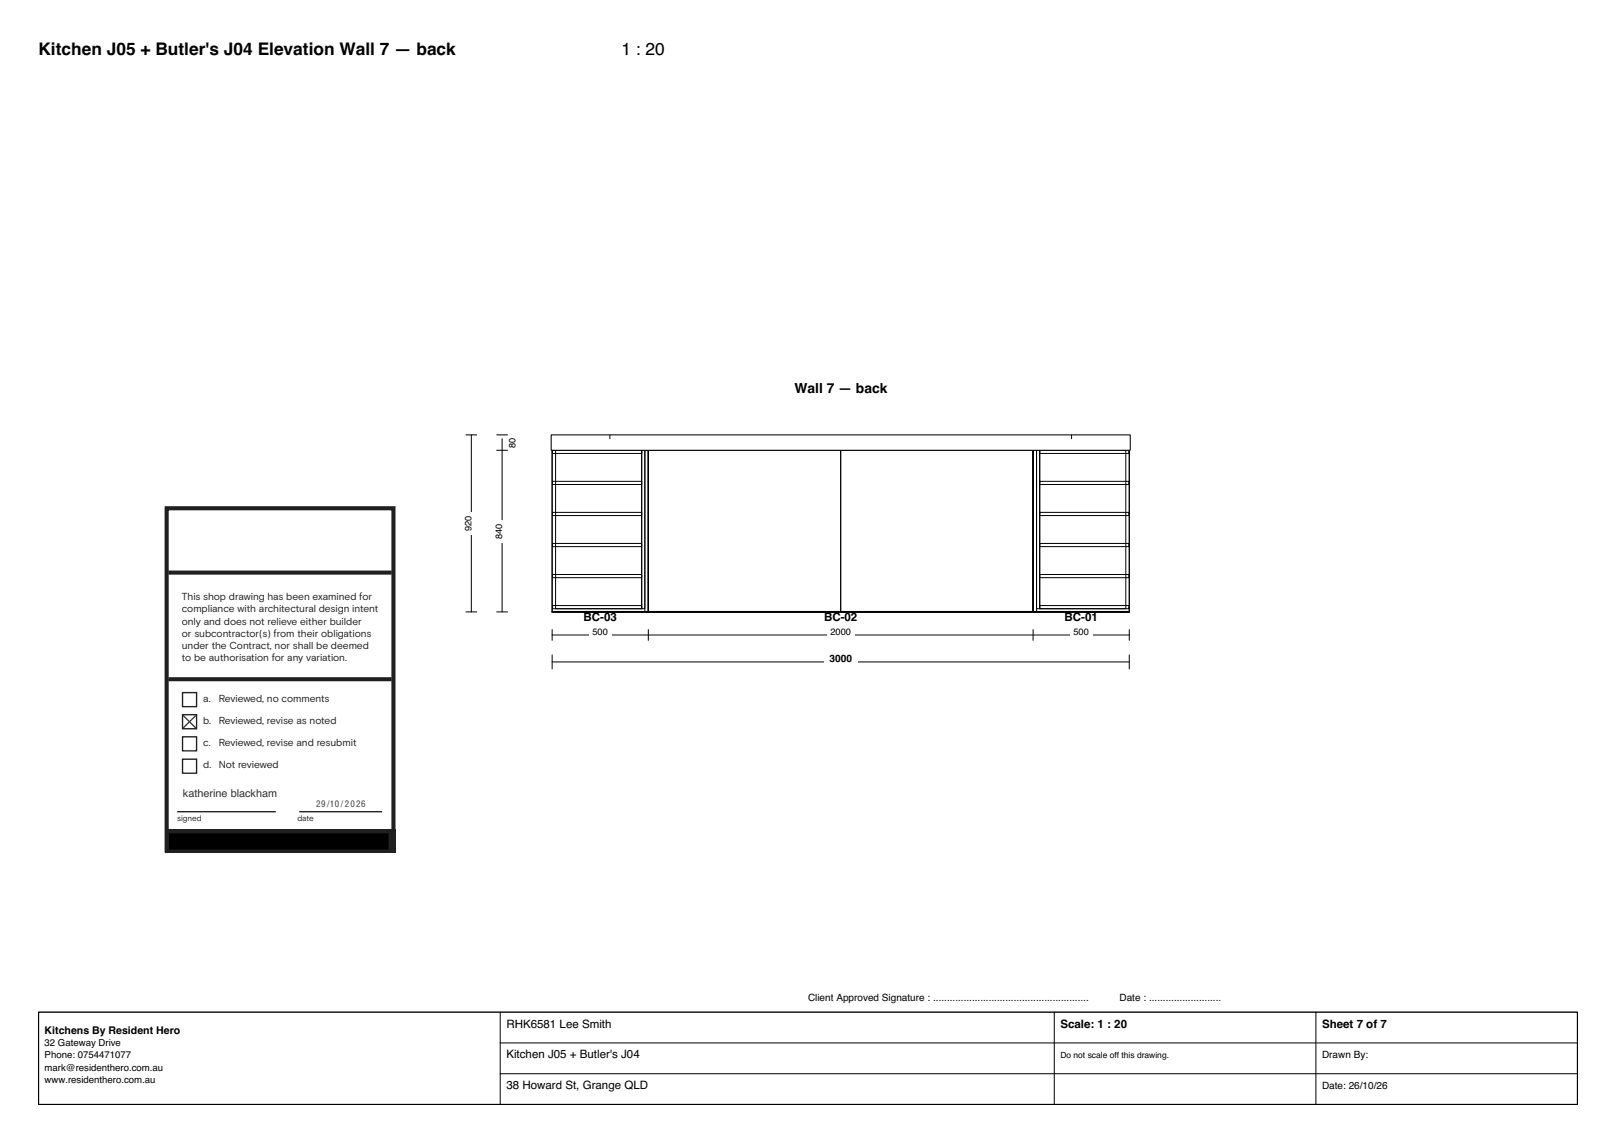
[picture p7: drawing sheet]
<svg xmlns="http://www.w3.org/2000/svg" width="420mm" height="297mm" viewBox="0 0 420 297" stroke-linecap="round" stroke-linejoin="round" font-family="sans-serif">
<defs><g id="words">
<g font-size="4.5">
<text x="10" y="14.4">Kitchen J05 + Butler's J04 Elevation Wall 7 — back</text>
<text x="161.5" y="14.4">1 : 20</text>
</g>
<text font-size="3.6" x="206.5" y="102">Wall 7 — back</text>
<g font-size="3">
<text x="151.7" y="161.3">BC-03</text>
<text x="214.2" y="161.3">BC-02</text>
<text x="276.7" y="161.3">BC-01</text>
<text x="131.6" y="267">RHK6581 Lee Smith</text>
<text x="275.6" y="267">Scale: 1 : 20</text>
<text x="343.6" y="267">Sheet 7 of 7</text>
<text x="131.6" y="275">Kitchen J05 + Butler's J04</text>
<text x="131.6" y="283">38 Howard St, Grange QLD</text>
</g>
<text font-size="2.8" fill="#323232" x="47.6" y="207.1">katherine blackham</text>
<text font-size="2.7" x="11.6" y="268.6">Kitchens By Resident Hero</text>
<g font-size="2.6" fill="#231f20">
<text x="47.3" y="156">This shop drawing has been examined for</text>
<text x="47.3" y="159.1">compliance with architectural design intent</text>
<text x="47.3" y="162.3">only and does not relieve either builder</text>
<text x="47.3" y="165.5">or subcontractor(s) from their obligations</text>
<text x="47.3" y="168.7">under the Contract, nor shall be deemed</text>
<text x="47.3" y="171.8">to be authorisation for any variation.</text>
<text x="52.8" y="182.3">a.</text>
<text x="56.8" y="182.3">Reviewed, no comments</text>
<text x="52.8" y="188.1">b.</text>
<text x="56.8" y="188.1">Reviewed, revise as noted</text>
<text x="52.8" y="193.8">c.</text>
<text x="56.8" y="193.8">Reviewed, revise and resubmit</text>
<text x="52.8" y="199.6">d.</text>
<text x="56.8" y="199.6">Not reviewed</text>
</g>
<g font-size="2.6">
<text x="215.6" y="172">3000</text>
<text x="210" y="260">Client Approved Signature : ........................................................</text>
<text x="291" y="260">Date : ..........................</text>
<text x="343.6" y="275">Drawn By:</text>
<text x="343.6" y="283">Date: 26/10/26</text>
</g>
<g font-size="2.5">
<text x="11.6" y="271.8">32 Gateway Drive</text>
<text x="11.6" y="275">Phone: 0754471077</text>
<text x="11.6" y="278.2">mark@residenthero.com.au</text>
<text x="11.6" y="281.4">www.residenthero.com.au</text>
</g>
<g font-size="2.4">
<text x="134" y="116.3" transform="rotate(-90 134 116.3)">80</text>
<text x="122.5" y="138" transform="rotate(-90 122.5 138)">920</text>
<text x="130.5" y="140" transform="rotate(-90 130.5 140)">840</text>
<text x="154" y="165">500</text>
<text x="215.8" y="165">2000</text>
<text x="279" y="165">500</text>
</g>
<text font-size="2.3" fill="#3d3935" x="82.2" y="209.6">29/10 /2026</text>
<text font-size="2.2" x="275.6" y="275">Do not scale off this drawing.</text>
<g font-size="2.1" fill="#231f20">
<text x="46" y="213.4">signed</text>
<text x="77.3" y="213.4">date</text>
</g>
</g></defs>
<path d="M143.5 159h150" fill="none" stroke="#000" stroke-width=".5"/>
<g fill="none" stroke="#000" stroke-width=".26">
<path d="M143.5 117h25v42h-25zM143.6 117h23.2v.8h-23.2zM144.4 117h22.4v41.2h-22.4zM166.8 117h.8v41.2h-.8zM167.6 117h.9v42h-.9zM168.5 117h100v42h-100zM168.5 117h50v42h-50zM218.5 117h50v42h-50zM268.5 117h25v42h-25zM268.5 117h.9v42h-.9zM269.4 117h.8v41.2h-.8zM270.2 117h22.4v41.2h-22.4z"/>
<path d="M270.2 117h23.2v.8h-23.2zM143.6 133.1h23.2v.9h-23.2zM143.6 125.1h23.2v.8h-23.2zM270.2 133.1h23.2v.9h-23.2zM270.2 125.1h23.2v.8h-23.2zM143.6 157.4h23.2v.8h-23.2zM143.6 149.3h23.2v.8h-23.2zM143.6 141.2h23.2v.8h-23.2zM270.2 157.4h23.2v.8h-23.2zM270.2 149.3h23.2v.8h-23.2zM270.2 141.2h23.2v.8h-23.2z"/>
</g>
<path d="M143.3 113h150.5v4h-150.5z" fill="#fff" stroke="#000" stroke-width=".26"/>
<path d="M158.5 113v1M278.5 113v1M143.5 165h150M143.5 163.6v2.8M168.5 163.6v2.8M268.5 163.6v2.8M293.5 163.6v2.8" fill="none" stroke="#000" stroke-width=".26"/>
<g fill="#fff">
<path d="M153.1 163.3h5.8v3.4h-5.8z"/>
<path d="M214.9 163.3h7.2v3.4h-7.2z"/>
<path d="M278.1 163.3h5.8v3.4h-5.8z"/>
</g>
<path d="M129.1 117h2.8M129.1 113h2.8M130.5 114v45M129.1 159h2.8" fill="none" stroke="#000" stroke-width=".26"/>
<g fill="#fff">
<path d="M128.8 135.1h3.4v5.8h-3.4z"/>
<path d="M132.3 112.8h3.4v4.4h-3.4z"/>
</g>
<path d="M121.1 113h2.8M122.5 113v46M121.1 159h2.8" fill="none" stroke="#000" stroke-width=".26"/>
<path d="M120.8 133.1h3.4v5.8h-3.4z" fill="#fff"/>
<path d="M143.5 172h150M143.5 170.2v3.6M293.5 170.2v3.6" fill="none" stroke="#000" stroke-width=".26"/>
<path d="M214.2 170.3h8.6v3.4h-8.6z" fill="#fff"/>
<path d="M10 263h400v24h-400z" fill="#fff" stroke="#000" stroke-width=".35"/>
<path d="M130 263v24M130 271h280M130 279h280M274 263v24M342 263v24" fill="none" stroke="#000" stroke-width=".26"/>
<path d="M43.3 132.1h59v88.9h-59zM43.8 148.8h58M43.8 176.5h58" fill="none" stroke="#231f20" stroke-width="1.1" stroke-linecap="butt"/>
<path d="M42.8 215.4h60v6.1h-60z" fill="#231f20"/>
<path d="M46 210.9h25.7M77.8 210.9h21.5" fill="none" stroke="#231f20" stroke-width=".35"/>
<g fill="#231f20">
<path d="M62.7 139h.5v.5a1.03 1.03 0 0 1 1.1-.5 1.03 1.03 0 0 1 .8 .9v1.9h-.4v-1.8a.76 .76 0 0 0-.9-.6 .76 .76 0 0 0-.6 .9v1.5h-.5z"/>
<path d="M71.2 138.3h.5v.7h.7v.4h-.7v1.9l.7 .2v.4l-.8-.1-.4-.4v-2h-.4v-.4h.4z"/>
<path d="M77.6 138.3h.5v.7h.6v.4h-.6v1.9l.6 .2v.4l-.7-.1-.4-.4v-2h-.5v-.4h.5z"/>
<path d="M86 138.3h.5v.7h.6v.4h-.6v1.9l.6 .2v.4l-.7-.1-.4-.4v-2h-.5v-.4h.5z"/>
<path d="M69.4 138.3h.4v.7h.7v.4h-.7l.1 1.9 .6 .2v.4l-.8-.1-.3-.4v-2h-.5v-.4h.5z"/>
<path d="M73 138.3h.4v3.5h-.4z"/>
<path d="M82.6 139h.5v.5a1.03 1.03 0 0 1 1.1-.5 1.03 1.03 0 0 1 .8 .9v1.9h-.4v-1.8a.76 .76 0 0 0-.9-.6 .76 .76 0 0 0-.6 .9v1.5h-.5z"/>
<path d="M87.6 139h.5v.5l.5-.5 .6-.1v.5h-.6l-.4 .5-.1 1.9h-.5z"/>
<path d="M48.7 136a4.7 4.7 0 0 1 4.5 1.1 4 4 0 0 1 .9 2.5v5.3h-5.4z"/>
<path d="M54.4 136h5.4v4.3h-5.4z"/>
<path d="M54.4 140.6h5.4v4.3a4.7 4.7 0 0 1-4.6-1.2 4.3 4.3 0 0 1-.8-3.1z"/>
<path d="M66.1 139.4a1.36 1.36 0 0 1 1.6-.3 1.36 1.36 0 0 1 .8 1.4h-2.3a.98 .98 0 0 0 .7 1 .98 .98 0 0 0 1.2-.6l.3 .2a1.45 1.45 0 0 1-2.2 .5 1.45 1.45 0 0 1-.1-2.2zM66.5 139.5l-.3 .6h1.8a.9 .9 0 0 0-.6-.7 .9 .9 0 0 0-.9 .1z"/>
<path d="M74.5 139.4a1.36 1.36 0 0 1 1.5-.3 1.36 1.36 0 0 1 .8 1.4h-2.3a.98 .98 0 0 0 .8 1 .98 .98 0 0 0 1.1-.6l.3 .2a1.45 1.45 0 0 1-2.1 .5 1.45 1.45 0 0 1-.1-2.2zM74.8 139.5l-.3 .6h1.8a.9 .9 0 0 0-.5-.7 .9 .9 0 0 0-1 .1z"/>
<path d="M79 140.4a1.5 1.5 0 0 1 3 0 1.5 1.5 0 0 1-3 0zM79.5 140.4a1.05 1.05 0 0 0 2.1 0 1.05 1.05 0 0 0-2.1 0z"/>
<path d="M89.6 138.3h.5v.3h-.5zM89.6 138.9h.5v2.9h-.5z"/>
<path d="M90.9 138.3h.4v1.2a1.35 1.35 0 0 1 1.9-.3 1.35 1.35 0 0 1 .4 1.8 1.25 1.25 0 0 1-1 .9 1.25 1.25 0 0 1-1.3-.5v.4h-.4zM91.3 140.4a1.02 1.02 0 0 0 2 0 1.02 1.02 0 0 0-2 0z"/>
<path d="M94.5 139.4a1.36 1.36 0 0 1 1.6-.3 1.36 1.36 0 0 1 .8 1.4h-2.3a.98 .98 0 0 0 .8 1 .98 .98 0 0 0 1.1-.6l.3 .2a1.45 1.45 0 0 1-2.2 .5 1.45 1.45 0 0 1-.1-2.2zM94.9 139.5l-.3 .6h1.8a.9 .9 0 0 0-.5-.7 .9 .9 0 0 0-1 .1z"/>
</g>
<path d="M47.4 180h3.7v3.6h-3.7zM47.4 185.7h3.7v3.7h-3.7zM47.4 191.5h3.7v3.6h-3.7zM47.4 197.3h3.7v3.6h-3.7z" fill="none" stroke="#231f20" stroke-width=".35"/>
<path d="M47.5 185.9l3.4 3.3M50.9 185.9l-3.3 3.3" fill="none" stroke="#3d3935" stroke-width=".35"/>
<g fill="#fff" stroke="#fff" stroke-width=".35">
<path d="M46 203.3h29.4v6.9h-29.4z"/>
<path d="M46.1 133.6h52.9v12.7h-52.9z"/>
</g>
<path d="M44.1 216.7h56.7v3.9h-56.7z" fill="#000" stroke="#000" stroke-width=".35"/>
<use href="#words"/>
</svg>
